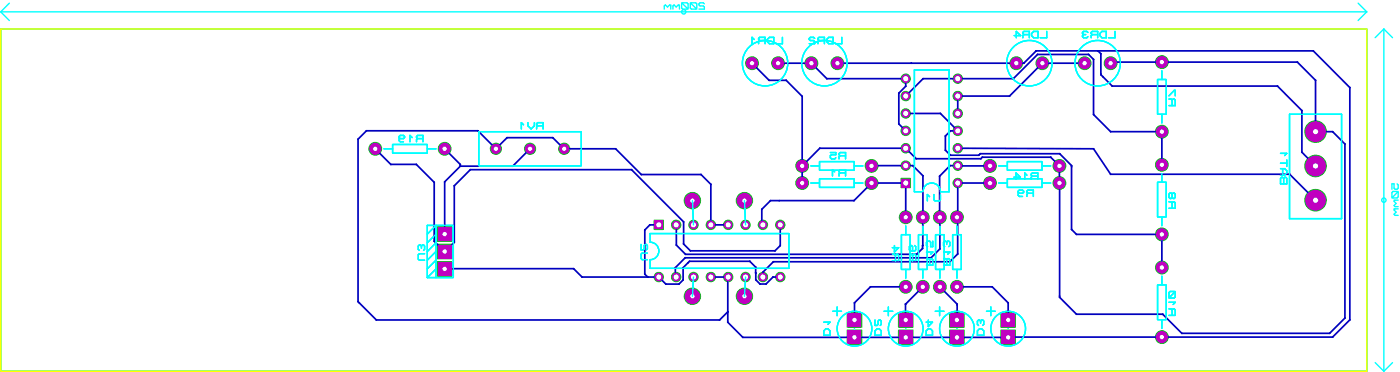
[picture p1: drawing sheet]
<svg xmlns="http://www.w3.org/2000/svg" width="205mm" height="54mm" viewBox="0 0 205 54" stroke-linecap="round" stroke-linejoin="round" font-family="sans-serif">
<g fill="none" stroke="#0ff" stroke-width=".2">
<path d="M.1 4.2h200v50h-200zM70.1 19.2h15v5h-15zM76.6 18.2l-.3-.3v.9M77.3 17.9v.5l.5 .4 .4-.4v-.5M78.7 18.4l-.1-.2v-.1l.1-.2h.8v.9M78.7 18.4l-.1 .1v.3M78.7 18.4h.8M110.4 5.8l-.3-.3v.9M111.2 5.9l-.1-.1v-.2l.1-.1h.8v.9M111.2 5.9l-.1 .2v.3M111.2 5.9h.8M112.3 5.8l.3-.3h.7v.9h-.7l-.3-.3z"/>
<path d="M114.5 5.5v.9h-.9M119.3 5.6l-.2-.1h-.5l-.1 .1v.2l.1 .1h.5l.2 .2v.3h-.8M119.9 5.9l-.2-.1v-.2l.2-.1h.8v.9M119.9 5.9h.8M119.9 5.9l-.2 .2v.3M121 5.8l.3-.3h.7v.9h-.7l-.3-.3zM123.2 5.5v.9h-.9M133.9 10.2h5v17.8h-1.2a1.27 1.27 0 0 0-1.3-1.3 1.27 1.27 0 0 0-1.3 1.3h-1.2zM148.5 5.2h.9l-.6-.6v.9M149.9 5l-.2-.1v-.2l.2-.1h.8v.9M149.9 5h.8M149.9 5l-.2 .2v.3"/>
<path d="M151.3 4.6h.7v.9h-.7l-.3-.3v-.3zM153.2 4.6v.9h-.9M158.6 5l-.1 .2 .1 .3h.5l.2-.2M158.6 5h.3M159.3 4.7l-.2-.1h-.5l-.1 .1v.2l.1 .1M159.9 5l-.2-.1v-.2l.2-.1h.8v.9M159.9 5l-.2 .2v.3M159.9 5h.8M161.3 4.6h.7v.9h-.7l-.3-.3v-.3zM163.2 4.6v.9h-.9M169.5 11.6h1.2v5.1h-1.2zM170.1 10.3v1.3"/>
<path d="M170.1 16.7v1.3M171.1 14l.8-.8h.2v.8M171.1 14.5h.3l.2 .1M171.6 14.6l.1-.1h.2l.2 .1v.8h-1M171.6 14.6v.8M188.8 16.7h7.6v15.2h-7.6zM56.2 21.7h1.3M57.5 21.1h5.1v1.3h-5.1zM58.4 20.1l.2 .1h.5l.1-.1v-.2l-.1-.1h-.5l-.2 .1v.6l.2 .2h.5M60.3 20.1l-.3-.3v.9M61.1 20.2l-.1-.1v-.2l.1-.1h.8v.9M61.1 20.2l-.1 .2v.3"/>
<path d="M61.1 20.2h.8M61.7 35.9l-.2-.1-.3 .1v.5l.2 .2M61.7 35.9l.1-.1h.2l.2 .1v.5l-.2 .2M61.7 35.9v.3M62.2 37h-.8l-.2 .2v.6l.2 .2h.8M62.6 34.2l1.2-1.3h-1.2v7.6M62.6 21.7h1.2M63.8 32.9h2.6v7.6h-2.6zM63.8 34.2l-1.2 1.3M63.8 35.5l-1.2 1.2M63.8 36.7l-1.2 1.3M63.8 38l-1.2 1.3"/>
<path d="M63.8 39.3l-1.2 1.2M93.9 35.7v.8h.3l.1-.2v-.4l.2-.2h.1l.2 .2v.4l-.2 .2M94.8 37h-.8l-.1 .1v.7l.1 .1h.8M95.2 34.1h20.3v5.1h-20.3v-1.3a1.27 1.27 0 0 0 1.2-1.3 1.27 1.27 0 0 0-1.2-1.2zM101.4 29.3l.1 3.5M109 29.3l.1 3.5M118.7 26.7h1.3M118.7 24.2h1.3M120 26.1h5.1v1.3h-5.1zM120 23.6h5.1v1.3h-5.1zM121.6 22.3h.8v.3h-.7l-.1 .1v.3l.1 .2h.5l.2-.2M122.2 25.1l-.3-.3v.9"/>
<path d="M123 22.7l-.2-.1v-.2l.2-.1h.8v.9M123 25.2l-.2-.1v-.2l.2-.1h.8v.9M123 22.7l-.2 .2v.3M123 25.2l-.2 .2v.3M123 25.2h.8M123 22.7h.8M125.1 26.7h1.2M125.1 24.2h1.2M130.6 37.1h.3l.2 .2M130.9 35.9v.9l.7-.6h-1M131.1 37.3l.1-.2h.2l.2 .2v.8h-1M131.1 37.3v.8"/>
<path d="M132 34.3h1.2v5h-1.2zM132.6 33v1.3M132.6 39.3v1.3M133.1 37.1h.3l.2 .2M133.6 37.3l.1-.2h.2l.2 .2v.8h-1M133.6 37.3v.8M133.9 35.9l.2 .1v.5l-.2 .1h-.6l-.2-.1v-.5l.2-.1 .3 .1v.6M134.5 34.3h1.2v5h-1.2zM135.1 33v1.3M135.1 39.3v1.3M135.6 37.8h.3l.2 .1M135.6 36.8h1l-.4 .3"/>
<path d="M136.1 28.7l-.3-.3v.9M136.1 37.9l.1-.1h.2l.2 .1v.8h-1M136.1 37.9v.8M136.6 35.2v.8h-.4v-.6l-.1-.2h-.3l-.2 .2v.5l.2 .1M136.7 28.4v.8l.2 .1h.6l.2-.1v-.8M137 34.3h1.2v5h-1.2zM137.6 33v1.3M137.6 39.3v1.3M138.1 37.8h.3l.2 .1M138.1 36.8h1l-.4 .3M138.6 37.9l.1-.1h.2l.2 .1v.8h-1M138.6 35.4l.1-.2h.2l.2 .2v.5l-.2 .1"/>
<path d="M138.6 35.4v.3M138.6 37.9v.8M138.6 35.4l-.2-.2-.3 .2v.5l.2 .1M139.5 34.3h1.2v5h-1.2zM140.1 33v1.3M140.1 39.3v1.3M146.2 26.7h1.3M146.2 24.2h1.3M147.5 26.1h5.1v1.3h-5.1zM147.5 23.6h5.1v1.3h-5.1zM148.4 25.9h1l-.7-.6v.9M149.1 28.1l.1 .1h.5l.2-.1v-.2l-.2-.1h-.5l-.1 .1v.6l.1 .2h.5"/>
<path d="M150.3 25.6l-.3-.3v.9M150.5 28.2l-.2-.1v-.2l.2-.1h.8v.9M150.5 28.2l-.2 .2v.3M150.5 28.2h.8M151.1 25.7l-.1-.1v-.2l.1-.1h.8v.9M151.1 25.7l-.1 .2v.3M151.1 25.7h.8M152.6 26.7h1.2M152.6 24.2h1.2M169.5 26.6h1.2v5.1h-1.2zM170.1 25.3v1.3M170.1 31.7v1.3"/>
<path d="M171.1 29.5h.3l.2 .1M171.6 28.4l.1-.2h.2l.2 .2v.4l-.2 .2h-.2l-.1-.2M171.6 29.6l.1-.1h.2l.2 .1v.8h-1M171.6 28.4v.4M171.6 29.6v.8M171.6 28.4l-.2-.2-.3 .2v.4l.2 .2 .3-.2M187.5 26.1l.1-.2 .3 .2 .2-.2h.1l.2 .2v.7h-.9zM187.5 24.6h.6l.3 .3v.4l-.3 .3h-.6M187.5 23.8h.9M187.5 22.4h.9l-.3 .3M187.8 24.6v1M187.9 26.1v.7"/>
<path d="M188.4 23.4v.9M62.6 40.5h1.2M101.5 40.5l-.1 2.8M109.1 40.5l-.1 2.8M120.6 48.3l.3-.3h.3l.3 .3v.7h-.9zM120.6 47h.9l-.3 .4M121.9 45.5h1.3M122.6 44.8v1.3M125.1 48h.1M128.1 46.7v.8h.3l.2-.1v-.5l.1-.2h.2l.1 .2v.5l-.1 .1M128.4 48h.3l.3 .3v.7h-.9v-.7zM129.4 45.5h1.3"/>
<path d="M130.1 44.8v1.3M132.6 48h.1M135.9 48h.3l.3 .3v.7h-.9v-.7zM135.9 46.7v1l.6-.7h-.9M136.9 45.5h1.3M137.6 44.8v1.3M140.1 48h.1M143.4 48h.3l.3 .3v.7h-.9v-.7zM143.6 46.9l-.2-.2-.3 .2v.5l.2 .1M143.6 46.9l.1-.2h.2l.1 .2v.5l-.1 .1M143.6 46.9v.3M144.4 45.5h1.3"/>
<path d="M145.1 44.8v1.3M147.6 48h.1M169.5 41.6h1.2v5.1h-1.2zM170.1 40.3v1.3M170.1 46.7v1.3M171.1 42.7l.2-.1h.6l.2 .1v.7l-.2 .1h-.6l-.2-.1zM171.1 45.1h.3l.2 .2M171.1 44.1h1l-.4 .4M171.6 45.3l.1-.2h.2l.2 .2v.8h-1M171.6 45.3v.8M172.1 42.6l-1 .9"/>
<circle cx="112" cy="9.2" r="3.3"/>
<circle cx="120.7" cy="9.2" r="3.3"/>
<circle cx="150.7" cy="9.2" r="3.3"/>
<circle cx="160.7" cy="9.2" r="3.3"/>
<circle cx="125.1" cy="48" r="2.54"/>
<circle cx="132.6" cy="48" r="2.54"/>
<circle cx="140.1" cy="48" r="2.54"/>
<circle cx="147.6" cy="48" r="2.54"/>
</g>
<path d="M.1 4.2h200v50h-200z" fill="none" stroke="#ff0" stroke-width=".2"/>
<g fill="#00c000">
<path d="M131.9 26h1.4v1.5h-1.4z" fill-rule="evenodd"/>
<path d="M124 45.6h2.2v2.2h-2.2z" fill-rule="evenodd"/>
<path d="M124 48.2h2.2v2.2h-2.2z" fill-rule="evenodd"/>
<path d="M131.5 45.6h2.2v2.2h-2.2z" fill-rule="evenodd"/>
<path d="M131.5 48.2h2.2v2.2h-2.2z" fill-rule="evenodd"/>
<path d="M146.5 45.6h2.2v2.2h-2.2z" fill-rule="evenodd"/>
<path d="M146.5 48.2h2.2v2.2h-2.2z" fill-rule="evenodd"/>
<path d="M139 45.6h2.2v2.2h-2.2z" fill-rule="evenodd"/>
<path d="M139 48.2h2.2v2.2h-2.2z" fill-rule="evenodd"/>
<path d="M95.7 32.1h1.5v1.5h-1.5z" fill-rule="evenodd"/>
<path d="M64 33.1h2.2v2.2h-2.2z" fill-rule="evenodd"/>
<path d="M64 35.6h2.2v2.2h-2.2z" fill-rule="evenodd"/>
<path d="M64 38.2h2.2v2.2h-2.2z" fill-rule="evenodd"/>
<circle cx="170.1" cy="19.2" r="1.01"/>
<circle cx="170.1" cy="9.1" r="1.01"/>
<circle cx="170.1" cy="34.2" r="1.01"/>
<circle cx="170.1" cy="24.1" r="1.01"/>
<circle cx="170.1" cy="49.2" r="1.01"/>
<circle cx="170.1" cy="39.1" r="1.01"/>
<circle cx="192.6" cy="19.2" r="1.65"/>
<circle cx="192.6" cy="24.2" r="1.65"/>
<circle cx="192.6" cy="29.2" r="1.65"/>
<circle cx="132.6" cy="24.2" r=".76"/>
<circle cx="132.6" cy="21.7" r=".76"/>
<circle cx="132.6" cy="19.1" r=".76"/>
<circle cx="132.6" cy="16.6" r=".76"/>
<circle cx="132.6" cy="14" r=".76"/>
<circle cx="132.6" cy="11.5" r=".76"/>
<circle cx="140.2" cy="11.5" r=".76"/>
<circle cx="140.2" cy="14" r=".76"/>
<circle cx="140.2" cy="16.6" r=".76"/>
<circle cx="140.2" cy="19.1" r=".76"/>
<circle cx="140.2" cy="21.7" r=".76"/>
<circle cx="140.2" cy="24.2" r=".76"/>
<circle cx="140.2" cy="26.7" r=".76"/>
<circle cx="127.6" cy="26.7" r="1.01"/>
<circle cx="117.4" cy="26.7" r="1.01"/>
<circle cx="127.6" cy="24.2" r="1.01"/>
<circle cx="117.4" cy="24.2" r="1.01"/>
<circle cx="144.9" cy="26.7" r="1.01"/>
<circle cx="155.1" cy="26.7" r="1.01"/>
<circle cx="144.9" cy="24.2" r="1.01"/>
<circle cx="155.1" cy="24.2" r="1.01"/>
<circle cx="132.6" cy="31.7" r="1.01"/>
<circle cx="132.6" cy="41.9" r="1.01"/>
<circle cx="135.1" cy="31.7" r="1.01"/>
<circle cx="135.1" cy="41.9" r="1.01"/>
<circle cx="140.1" cy="31.7" r="1.01"/>
<circle cx="140.1" cy="41.9" r="1.01"/>
<circle cx="137.6" cy="31.7" r="1.01"/>
<circle cx="137.6" cy="41.9" r="1.01"/>
<circle cx="99" cy="32.8" r=".76"/>
<circle cx="101.5" cy="32.8" r=".76"/>
<circle cx="104.1" cy="32.8" r=".76"/>
<circle cx="106.6" cy="32.8" r=".76"/>
<circle cx="109.1" cy="32.8" r=".76"/>
<circle cx="111.7" cy="32.8" r=".76"/>
<circle cx="114.2" cy="32.8" r=".76"/>
<circle cx="114.2" cy="40.5" r=".76"/>
<circle cx="111.7" cy="40.5" r=".76"/>
<circle cx="109.1" cy="40.5" r=".76"/>
<circle cx="106.6" cy="40.5" r=".76"/>
<circle cx="104.1" cy="40.5" r=".76"/>
<circle cx="101.5" cy="40.5" r=".76"/>
<circle cx="99" cy="40.5" r=".76"/>
<circle cx="96.4" cy="40.5" r=".76"/>
<circle cx="110.1" cy="9.2" r="1.01"/>
<circle cx="113.9" cy="9.2" r="1.01"/>
<circle cx="118.8" cy="9.2" r="1.01"/>
<circle cx="122.6" cy="9.2" r="1.01"/>
<circle cx="162.6" cy="9.2" r="1.01"/>
<circle cx="158.8" cy="9.2" r="1.01"/>
<circle cx="152.6" cy="9.2" r="1.01"/>
<circle cx="148.8" cy="9.2" r="1.01"/>
<circle cx="65.1" cy="21.7" r="1.01"/>
<circle cx="54.9" cy="21.7" r="1.01"/>
<circle cx="82.6" cy="21.7" r=".89"/>
<circle cx="77.6" cy="21.7" r=".89"/>
<circle cx="72.6" cy="21.7" r=".89"/>
<circle cx="109" cy="29.3" r="1.27"/>
<circle cx="101.4" cy="29.3" r="1.27"/>
<circle cx="109" cy="43.3" r="1.27"/>
<circle cx="101.4" cy="43.3" r="1.27"/>
</g>
<g fill="none" stroke="#0ff" stroke-width=".2">
<path d="M.1 4.2h200v50h-200zM70.1 19.2h15v5h-15zM76.6 18.2l-.3-.3v.9M77.3 17.9v.5l.5 .4 .4-.4v-.5M78.7 18.4l-.1-.2v-.1l.1-.2h.8v.9M78.7 18.4l-.1 .1v.3M78.7 18.4h.8M110.4 5.8l-.3-.3v.9M111.2 5.9l-.1-.1v-.2l.1-.1h.8v.9M111.2 5.9l-.1 .2v.3M111.2 5.9h.8M112.3 5.8l.3-.3h.7v.9h-.7l-.3-.3z"/>
<path d="M114.5 5.5v.9h-.9M119.3 5.6l-.2-.1h-.5l-.1 .1v.2l.1 .1h.5l.2 .2v.3h-.8M119.9 5.9l-.2-.1v-.2l.2-.1h.8v.9M119.9 5.9h.8M119.9 5.9l-.2 .2v.3M121 5.8l.3-.3h.7v.9h-.7l-.3-.3zM123.2 5.5v.9h-.9M133.9 10.2h5v17.8h-1.2a1.27 1.27 0 0 0-1.3-1.3 1.27 1.27 0 0 0-1.3 1.3h-1.2zM148.5 5.2h.9l-.6-.6v.9M149.9 5l-.2-.1v-.2l.2-.1h.8v.9M149.9 5h.8M149.9 5l-.2 .2v.3"/>
<path d="M151.3 4.6h.7v.9h-.7l-.3-.3v-.3zM153.2 4.6v.9h-.9M158.6 5l-.1 .2 .1 .3h.5l.2-.2M158.6 5h.3M159.3 4.7l-.2-.1h-.5l-.1 .1v.2l.1 .1M159.9 5l-.2-.1v-.2l.2-.1h.8v.9M159.9 5l-.2 .2v.3M159.9 5h.8M161.3 4.6h.7v.9h-.7l-.3-.3v-.3zM163.2 4.6v.9h-.9M169.5 11.6h1.2v5.1h-1.2zM170.1 10.3v1.3"/>
<path d="M170.1 16.7v1.3M171.1 14l.8-.8h.2v.8M171.1 14.5h.3l.2 .1M171.6 14.6l.1-.1h.2l.2 .1v.8h-1M171.6 14.6v.8M188.8 16.7h7.6v15.2h-7.6zM56.2 21.7h1.3M57.5 21.1h5.1v1.3h-5.1zM58.4 20.1l.2 .1h.5l.1-.1v-.2l-.1-.1h-.5l-.2 .1v.6l.2 .2h.5M60.3 20.1l-.3-.3v.9M61.1 20.2l-.1-.1v-.2l.1-.1h.8v.9M61.1 20.2l-.1 .2v.3"/>
<path d="M61.1 20.2h.8M61.7 35.9l-.2-.1-.3 .1v.5l.2 .2M61.7 35.9l.1-.1h.2l.2 .1v.5l-.2 .2M61.7 35.9v.3M62.2 37h-.8l-.2 .2v.6l.2 .2h.8M62.6 34.2l1.2-1.3h-1.2v7.6M62.6 21.7h1.2M63.8 32.9h2.6v7.6h-2.6zM63.8 34.2l-1.2 1.3M63.8 35.5l-1.2 1.2M63.8 36.7l-1.2 1.3M63.8 38l-1.2 1.3"/>
<path d="M63.8 39.3l-1.2 1.2M93.9 35.7v.8h.3l.1-.2v-.4l.2-.2h.1l.2 .2v.4l-.2 .2M94.8 37h-.8l-.1 .1v.7l.1 .1h.8M95.2 34.1h20.3v5.1h-20.3v-1.3a1.27 1.27 0 0 0 1.2-1.3 1.27 1.27 0 0 0-1.2-1.2zM101.4 29.3l.1 3.5M109 29.3l.1 3.5M118.7 26.7h1.3M118.7 24.2h1.3M120 26.1h5.1v1.3h-5.1zM120 23.6h5.1v1.3h-5.1zM121.6 22.3h.8v.3h-.7l-.1 .1v.3l.1 .2h.5l.2-.2M122.2 25.1l-.3-.3v.9"/>
<path d="M123 22.7l-.2-.1v-.2l.2-.1h.8v.9M123 25.2l-.2-.1v-.2l.2-.1h.8v.9M123 22.7l-.2 .2v.3M123 25.2l-.2 .2v.3M123 25.2h.8M123 22.7h.8M125.1 26.7h1.2M125.1 24.2h1.2M130.6 37.1h.3l.2 .2M130.9 35.9v.9l.7-.6h-1M131.1 37.3l.1-.2h.2l.2 .2v.8h-1M131.1 37.3v.8"/>
<path d="M132 34.3h1.2v5h-1.2zM132.6 33v1.3M132.6 39.3v1.3M133.1 37.1h.3l.2 .2M133.6 37.3l.1-.2h.2l.2 .2v.8h-1M133.6 37.3v.8M133.9 35.9l.2 .1v.5l-.2 .1h-.6l-.2-.1v-.5l.2-.1 .3 .1v.6M134.5 34.3h1.2v5h-1.2zM135.1 33v1.3M135.1 39.3v1.3M135.6 37.8h.3l.2 .1M135.6 36.8h1l-.4 .3"/>
<path d="M136.1 28.7l-.3-.3v.9M136.1 37.9l.1-.1h.2l.2 .1v.8h-1M136.1 37.9v.8M136.6 35.2v.8h-.4v-.6l-.1-.2h-.3l-.2 .2v.5l.2 .1M136.7 28.4v.8l.2 .1h.6l.2-.1v-.8M137 34.3h1.2v5h-1.2zM137.6 33v1.3M137.6 39.3v1.3M138.1 37.8h.3l.2 .1M138.1 36.8h1l-.4 .3M138.6 37.9l.1-.1h.2l.2 .1v.8h-1M138.6 35.4l.1-.2h.2l.2 .2v.5l-.2 .1"/>
<path d="M138.6 35.4v.3M138.6 37.9v.8M138.6 35.4l-.2-.2-.3 .2v.5l.2 .1M139.5 34.3h1.2v5h-1.2zM140.1 33v1.3M140.1 39.3v1.3M146.2 26.7h1.3M146.2 24.2h1.3M147.5 26.1h5.1v1.3h-5.1zM147.5 23.6h5.1v1.3h-5.1zM148.4 25.9h1l-.7-.6v.9M149.1 28.1l.1 .1h.5l.2-.1v-.2l-.2-.1h-.5l-.1 .1v.6l.1 .2h.5"/>
<path d="M150.3 25.6l-.3-.3v.9M150.5 28.2l-.2-.1v-.2l.2-.1h.8v.9M150.5 28.2l-.2 .2v.3M150.5 28.2h.8M151.1 25.7l-.1-.1v-.2l.1-.1h.8v.9M151.1 25.7l-.1 .2v.3M151.1 25.7h.8M152.6 26.7h1.2M152.6 24.2h1.2M169.5 26.6h1.2v5.1h-1.2zM170.1 25.3v1.3M170.1 31.7v1.3"/>
<path d="M171.1 29.5h.3l.2 .1M171.6 28.4l.1-.2h.2l.2 .2v.4l-.2 .2h-.2l-.1-.2M171.6 29.6l.1-.1h.2l.2 .1v.8h-1M171.6 28.4v.4M171.6 29.6v.8M171.6 28.4l-.2-.2-.3 .2v.4l.2 .2 .3-.2M187.5 26.1l.1-.2 .3 .2 .2-.2h.1l.2 .2v.7h-.9zM187.5 24.6h.6l.3 .3v.4l-.3 .3h-.6M187.5 23.8h.9M187.5 22.4h.9l-.3 .3M187.8 24.6v1M187.9 26.1v.7"/>
<path d="M188.4 23.4v.9M62.6 40.5h1.2M101.5 40.5l-.1 2.8M109.1 40.5l-.1 2.8M120.6 48.3l.3-.3h.3l.3 .3v.7h-.9zM120.6 47h.9l-.3 .4M121.9 45.5h1.3M122.6 44.8v1.3M125.1 48h.1M128.1 46.7v.8h.3l.2-.1v-.5l.1-.2h.2l.1 .2v.5l-.1 .1M128.4 48h.3l.3 .3v.7h-.9v-.7zM129.4 45.5h1.3"/>
<path d="M130.1 44.8v1.3M132.6 48h.1M135.9 48h.3l.3 .3v.7h-.9v-.7zM135.9 46.7v1l.6-.7h-.9M136.9 45.5h1.3M137.6 44.8v1.3M140.1 48h.1M143.4 48h.3l.3 .3v.7h-.9v-.7zM143.6 46.9l-.2-.2-.3 .2v.5l.2 .1M143.6 46.9l.1-.2h.2l.1 .2v.5l-.1 .1M143.6 46.9v.3M144.4 45.5h1.3"/>
<path d="M145.1 44.8v1.3M147.6 48h.1M169.5 41.6h1.2v5.1h-1.2zM170.1 40.3v1.3M170.1 46.7v1.3M171.1 42.7l.2-.1h.6l.2 .1v.7l-.2 .1h-.6l-.2-.1zM171.1 45.1h.3l.2 .2M171.1 44.1h1l-.4 .4M171.6 45.3l.1-.2h.2l.2 .2v.8h-1M171.6 45.3v.8M172.1 42.6l-1 .9"/>
<circle cx="112" cy="9.2" r="3.3"/>
<circle cx="120.7" cy="9.2" r="3.3"/>
<circle cx="150.7" cy="9.2" r="3.3"/>
<circle cx="160.7" cy="9.2" r="3.3"/>
<circle cx="125.1" cy="48" r="2.54"/>
<circle cx="132.6" cy="48" r="2.54"/>
<circle cx="140.1" cy="48" r="2.54"/>
<circle cx="147.6" cy="48" r="2.54"/>
</g>
<path d="M.1 4.2h200v50h-200z" fill="none" stroke="#ff0" stroke-width=".2"/>
<path d="M170.1 19.2v4.9M127.6 26.7h5M132.6 24.2h1M140.2 26.7h4.7M170.1 34.2v4.9" fill="none" stroke="#0000c0" stroke-width=".25"/>
<circle cx="133.6" cy="24.2" r=".12" fill="#0000c0"/>
<path d="M133.6 24.2l1.5 1.5" fill="none" stroke="#0000c0" stroke-width=".25"/>
<circle cx="135.1" cy="25.7" r=".12" fill="#0000c0"/>
<path d="M135.1 25.7v6" fill="none" stroke="#0000c0" stroke-width=".25"/>
<circle cx="135.1" cy="31.7" r=".12" fill="#0000c0"/>
<path d="M135.1 31.7h.1M139.1 24.2h1.1" fill="none" stroke="#0000c0" stroke-width=".25"/>
<circle cx="139.1" cy="24.2" r=".12" fill="#0000c0"/>
<path d="M139.1 24.2l-1.5 1.5" fill="none" stroke="#0000c0" stroke-width=".25"/>
<circle cx="137.6" cy="25.7" r=".12" fill="#0000c0"/>
<path d="M137.6 25.7v6" fill="none" stroke="#0000c0" stroke-width=".25"/>
<circle cx="137.6" cy="31.7" r=".12" fill="#0000c0"/>
<path d="M117.4 24.2v2.5M132.6 26.7v5M137.6 31.7h.1M155.1 24.2v2.5M125.1 49.3h22.5M140.1 41.9h5.2" fill="none" stroke="#0000c0" stroke-width=".25"/>
<circle cx="145.3" cy="41.9" r=".12" fill="#0000c0"/>
<path d="M145.3 41.9l2.3 2.3" fill="none" stroke="#0000c0" stroke-width=".25"/>
<circle cx="147.6" cy="44.2" r=".12" fill="#0000c0"/>
<path d="M137.6 41.9l2.5 2.5M147.6 44.2v2.5" fill="none" stroke="#0000c0" stroke-width=".25"/>
<circle cx="140.1" cy="44.4" r=".12" fill="#0000c0"/>
<path d="M140.1 44.4v.1" fill="none" stroke="#0000c0" stroke-width=".25"/>
<circle cx="140.1" cy="44.5" r=".12" fill="#0000c0"/>
<path d="M140.1 44.5v2.2" fill="none" stroke="#0000c0" stroke-width=".25"/>
<circle cx="140.1" cy="46.7" r=".12" fill="#0000c0"/>
<path d="M127.4 41.9h5.2M140.1 46.7h.1" fill="none" stroke="#0000c0" stroke-width=".25"/>
<circle cx="127.4" cy="41.9" r=".12" fill="#0000c0"/>
<path d="M127.4 41.9l-2.3 2.3" fill="none" stroke="#0000c0" stroke-width=".25"/>
<circle cx="125.1" cy="44.2" r=".12" fill="#0000c0"/>
<path d="M125.1 44.2v2.5M135.1 41.9l-2.5 2.5" fill="none" stroke="#0000c0" stroke-width=".25"/>
<circle cx="132.6" cy="44.4" r=".12" fill="#0000c0"/>
<path d="M132.6 44.4h.1" fill="none" stroke="#0000c0" stroke-width=".25"/>
<circle cx="132.6" cy="44.4" r=".12" fill="#0000c0"/>
<path d="M132.6 44.4v2.3" fill="none" stroke="#0000c0" stroke-width=".25"/>
<circle cx="132.6" cy="46.7" r=".12" fill="#0000c0"/>
<path d="M132.6 46.7h.1M147.6 49.2h22.5" fill="none" stroke="#0000c0" stroke-width=".25"/>
<circle cx="147.6" cy="49.2" r=".12" fill="#0000c0"/>
<path d="M147.6 49.2v.1" fill="none" stroke="#0000c0" stroke-width=".25"/>
<circle cx="127.6" cy="24.2" r=".12" fill="#0000c0"/>
<path d="M127.6 24.2h.1" fill="none" stroke="#0000c0" stroke-width=".25"/>
<circle cx="127.6" cy="24.2" r=".12" fill="#0000c0"/>
<path d="M127.6 24.2h.1" fill="none" stroke="#0000c0" stroke-width=".25"/>
<circle cx="127.6" cy="24.2" r=".12" fill="#0000c0"/>
<path d="M127.6 24.2h5" fill="none" stroke="#0000c0" stroke-width=".25"/>
<circle cx="140.1" cy="31.8" r=".12" fill="#0000c0"/>
<path d="M113.9 9.2h4.9M140.2 14v2.6M140.1 31.7v.1" fill="none" stroke="#0000c0" stroke-width=".25"/>
<circle cx="117.5" cy="24.2" r=".12" fill="#0000c0"/>
<path d="M117.5 24.2h-.1" fill="none" stroke="#0000c0" stroke-width=".25"/>
<circle cx="117.5" cy="24.2" r=".12" fill="#0000c0"/>
<path d="M120 21.6h12.6" fill="none" stroke="#0000c0" stroke-width=".25"/>
<circle cx="120" cy="21.6" r=".12" fill="#0000c0"/>
<path d="M74.2 20.1l-1.6 1.6M120 21.6l-2.5 2.6" fill="none" stroke="#0000c0" stroke-width=".25"/>
<circle cx="74.2" cy="20.1" r=".12" fill="#0000c0"/>
<path d="M74.2 20.1h6.7" fill="none" stroke="#0000c0" stroke-width=".25"/>
<circle cx="80.9" cy="20.1" r=".12" fill="#0000c0"/>
<path d="M80.9 20.1l1.7 1.6" fill="none" stroke="#0000c0" stroke-width=".25"/>
<circle cx="82.6" cy="21.7" r=".12" fill="#0000c0"/>
<path d="M121 11.5h11.6M152.6 9.2h6.2M82.6 21.7h.1M104.1 40.5h2.5" fill="none" stroke="#0000c0" stroke-width=".25"/>
<circle cx="121" cy="11.5" r=".12" fill="#0000c0"/>
<path d="M118.8 9.2l2.2 2.3M152.6 9.2l-4.8 4.8" fill="none" stroke="#0000c0" stroke-width=".25"/>
<circle cx="147.8" cy="14" r=".12" fill="#0000c0"/>
<path d="M140.2 14h7.6M140.2 11.5h8.1" fill="none" stroke="#0000c0" stroke-width=".25"/>
<circle cx="148.3" cy="11.5" r=".12" fill="#0000c0"/>
<path d="M151.9 7.9l-3.6 3.6" fill="none" stroke="#0000c0" stroke-width=".25"/>
<circle cx="151.9" cy="7.9" r=".12" fill="#0000c0"/>
<path d="M151.9 7.9h7.5" fill="none" stroke="#0000c0" stroke-width=".25"/>
<circle cx="159.4" cy="7.9" r=".12" fill="#0000c0"/>
<path d="M159.4 7.9l.7 .8" fill="none" stroke="#0000c0" stroke-width=".25"/>
<circle cx="160.1" cy="8.7" r=".12" fill="#0000c0"/>
<path d="M160.1 8.7v8" fill="none" stroke="#0000c0" stroke-width=".25"/>
<circle cx="160.1" cy="16.7" r=".12" fill="#0000c0"/>
<path d="M160.1 16.7l2.5 2.5" fill="none" stroke="#0000c0" stroke-width=".25"/>
<circle cx="162.6" cy="19.2" r=".12" fill="#0000c0"/>
<path d="M162.6 19.2h7.5M162.8 9.1h7.3" fill="none" stroke="#0000c0" stroke-width=".25"/>
<circle cx="162.8" cy="9.1" r=".12" fill="#0000c0"/>
<path d="M135.1 11.5l-2.5 2.5M162.8 9.1l-.2 .1" fill="none" stroke="#0000c0" stroke-width=".25"/>
<circle cx="135.1" cy="11.5" r=".12" fill="#0000c0"/>
<path d="M132.6 11.5v1.1M135.1 11.5h5.1" fill="none" stroke="#0000c0" stroke-width=".25"/>
<circle cx="132.6" cy="12.6" r=".12" fill="#0000c0"/>
<path d="M132.6 12.6l-1 1" fill="none" stroke="#0000c0" stroke-width=".25"/>
<circle cx="131.6" cy="13.6" r=".12" fill="#0000c0"/>
<path d="M131.6 13.6v4.5" fill="none" stroke="#0000c0" stroke-width=".25"/>
<circle cx="131.6" cy="18.1" r=".12" fill="#0000c0"/>
<path d="M131.6 18.1l1 1M137.7 16.6l2.5 2.5" fill="none" stroke="#0000c0" stroke-width=".25"/>
<circle cx="137.7" cy="16.6" r=".12" fill="#0000c0"/>
<path d="M117.4 14.1v10.1M132.6 16.6h5.1" fill="none" stroke="#0000c0" stroke-width=".25"/>
<circle cx="117.4" cy="14.1" r=".12" fill="#0000c0"/>
<path d="M115.1 11.7l2.3 2.4" fill="none" stroke="#0000c0" stroke-width=".25"/>
<circle cx="115.1" cy="11.7" r=".12" fill="#0000c0"/>
<path d="M112.6 11.7h2.5" fill="none" stroke="#0000c0" stroke-width=".25"/>
<circle cx="112.6" cy="11.7" r=".12" fill="#0000c0"/>
<path d="M110.1 9.2l2.5 2.5" fill="none" stroke="#0000c0" stroke-width=".25"/>
<circle cx="192.6" cy="19.2" r=".12" fill="#0000c0"/>
<path d="M170.1 9.1h19.8" fill="none" stroke="#0000c0" stroke-width=".25"/>
<circle cx="189.9" cy="9.1" r=".12" fill="#0000c0"/>
<path d="M189.9 9.1l2.7 2.6" fill="none" stroke="#0000c0" stroke-width=".25"/>
<circle cx="192.6" cy="11.7" r=".12" fill="#0000c0"/>
<path d="M192.6 11.7v7.5" fill="none" stroke="#0000c0" stroke-width=".25"/>
<circle cx="192.6" cy="19.2" r=".12" fill="#0000c0"/>
<path d="M192.6 19.2h.1" fill="none" stroke="#0000c0" stroke-width=".25"/>
<circle cx="192.6" cy="19.2" r=".12" fill="#0000c0"/>
<path d="M192.6 19.2h.1" fill="none" stroke="#0000c0" stroke-width=".25"/>
<circle cx="192.6" cy="19.2" r=".12" fill="#0000c0"/>
<path d="M192.6 19.2h.1" fill="none" stroke="#0000c0" stroke-width=".25"/>
<g fill="#0000c0">
<circle cx="192.6" cy="17.7" r=".12"/>
<circle cx="192.6" cy="19.2" r=".12"/>
</g>
<path d="M192.6 17.7v1.5" fill="none" stroke="#0000c0" stroke-width=".25"/>
<circle cx="192.6" cy="19.2" r=".12" fill="#0000c0"/>
<path d="M192.6 19.2h.1" fill="none" stroke="#0000c0" stroke-width=".25"/>
<g fill="#0000c0">
<circle cx="192.6" cy="17.7" r=".12"/>
<circle cx="192.6" cy="19.2" r=".12"/>
</g>
<path d="M192.6 17.7v1.5h2.5" fill="none" stroke="#0000c0" stroke-width=".25"/>
<circle cx="195.1" cy="19.2" r=".12" fill="#0000c0"/>
<path d="M195.1 19.2l1.8 1.8" fill="none" stroke="#0000c0" stroke-width=".25"/>
<circle cx="196.9" cy="21" r=".12" fill="#0000c0"/>
<path d="M196.9 21v25.4" fill="none" stroke="#0000c0" stroke-width=".25"/>
<circle cx="196.9" cy="46.5" r=".12" fill="#0000c0"/>
<path d="M196.9 46.4l-2.2 2.3" fill="none" stroke="#0000c0" stroke-width=".25"/>
<circle cx="194.7" cy="48.7" r=".12" fill="#0000c0"/>
<path d="M173 48.7h21.7" fill="none" stroke="#0000c0" stroke-width=".25"/>
<circle cx="173" cy="48.7" r=".12" fill="#0000c0"/>
<path d="M170.2 45.9l2.8 2.8" fill="none" stroke="#0000c0" stroke-width=".25"/>
<circle cx="170.2" cy="45.9" r=".12" fill="#0000c0"/>
<path d="M157.6 45.9h12.6" fill="none" stroke="#0000c0" stroke-width=".25"/>
<circle cx="157.6" cy="45.9" r=".12" fill="#0000c0"/>
<path d="M155.1 43.4l2.5 2.5" fill="none" stroke="#0000c0" stroke-width=".25"/>
<circle cx="155.1" cy="43.4" r=".12" fill="#0000c0"/>
<path d="M155.1 43.2v.2" fill="none" stroke="#0000c0" stroke-width=".25"/>
<circle cx="155.1" cy="43.2" r=".12" fill="#0000c0"/>
<path d="M155.1 26.8v16.4" fill="none" stroke="#0000c0" stroke-width=".25"/>
<circle cx="155.1" cy="26.8" r=".12" fill="#0000c0"/>
<path d="M140.2 21.6l19.9 .1M155.1 26.7v.1" fill="none" stroke="#0000c0" stroke-width=".25"/>
<circle cx="160.1" cy="21.7" r=".12" fill="#0000c0"/>
<path d="M160.1 21.7l2.5 3.7" fill="none" stroke="#0000c0" stroke-width=".25"/>
<circle cx="162.6" cy="25.4" r=".12" fill="#0000c0"/>
<path d="M162.6 25.4h26.2" fill="none" stroke="#0000c0" stroke-width=".25"/>
<circle cx="188.8" cy="25.5" r=".12" fill="#0000c0"/>
<path d="M153.8 23l1.3 1.2M188.8 25.4l3.8 3.8" fill="none" stroke="#0000c0" stroke-width=".25"/>
<circle cx="153.8" cy="23" r=".12" fill="#0000c0"/>
<path d="M143.8 23h10" fill="none" stroke="#0000c0" stroke-width=".25"/>
<circle cx="143.8" cy="23" r=".12" fill="#0000c0"/>
<path d="M143.8 23l-.2 .2" fill="none" stroke="#0000c0" stroke-width=".25"/>
<circle cx="143.6" cy="23.2" r=".12" fill="#0000c0"/>
<path d="M134.1 23.2h9.5" fill="none" stroke="#0000c0" stroke-width=".25"/>
<circle cx="134.1" cy="23.2" r=".12" fill="#0000c0"/>
<path d="M139.2 19.1h1M132.6 21.6l1.5 1.6" fill="none" stroke="#0000c0" stroke-width=".25"/>
<circle cx="139.2" cy="19.1" r=".12" fill="#0000c0"/>
<path d="M139.2 19.1l-.8 .8" fill="none" stroke="#0000c0" stroke-width=".25"/>
<circle cx="138.4" cy="19.9" r=".12" fill="#0000c0"/>
<path d="M138.4 19.9v2" fill="none" stroke="#0000c0" stroke-width=".25"/>
<circle cx="138.4" cy="21.9" r=".12" fill="#0000c0"/>
<path d="M138.4 21.9l.6 .6" fill="none" stroke="#0000c0" stroke-width=".25"/>
<circle cx="139" cy="22.5" r=".12" fill="#0000c0"/>
<path d="M139 22.5l.1 .2" fill="none" stroke="#0000c0" stroke-width=".25"/>
<circle cx="139.1" cy="22.7" r=".12" fill="#0000c0"/>
<path d="M139.1 22.7h4.2" fill="none" stroke="#0000c0" stroke-width=".25"/>
<circle cx="143.3" cy="22.7" r=".12" fill="#0000c0"/>
<path d="M143.5 22.4l-.2 .3" fill="none" stroke="#0000c0" stroke-width=".25"/>
<circle cx="143.5" cy="22.4" r=".12" fill="#0000c0"/>
<path d="M143.5 22.4h11.6" fill="none" stroke="#0000c0" stroke-width=".25"/>
<circle cx="155.1" cy="22.4" r=".12" fill="#0000c0"/>
<path d="M155.1 22.4l1.8 1.8" fill="none" stroke="#0000c0" stroke-width=".25"/>
<circle cx="156.9" cy="24.2" r=".12" fill="#0000c0"/>
<path d="M156.9 24.2v.1" fill="none" stroke="#0000c0" stroke-width=".25"/>
<circle cx="156.9" cy="24.3" r=".12" fill="#0000c0"/>
<path d="M156.9 24.3v9.2" fill="none" stroke="#0000c0" stroke-width=".25"/>
<circle cx="156.9" cy="33.5" r=".12" fill="#0000c0"/>
<path d="M156.9 33.5l.7 .7" fill="none" stroke="#0000c0" stroke-width=".25"/>
<circle cx="157.6" cy="34.2" r=".12" fill="#0000c0"/>
<path d="M140.3 24.2h4.6M157.6 34.2h12.5" fill="none" stroke="#0000c0" stroke-width=".25"/>
<circle cx="140.3" cy="24.2" r=".12" fill="#0000c0"/>
<path d="M104.1 32.8h2.5M127.6 26.7l-2.6 2.6M140.2 24.2h.1" fill="none" stroke="#0000c0" stroke-width=".25"/>
<circle cx="125" cy="29.3" r=".12" fill="#0000c0"/>
<path d="M114.1 29.3h10.9" fill="none" stroke="#0000c0" stroke-width=".25"/>
<circle cx="114.1" cy="29.3" r=".12" fill="#0000c0"/>
<path d="M112.8 29.3h1.3" fill="none" stroke="#0000c0" stroke-width=".25"/>
<circle cx="112.8" cy="29.3" r=".12" fill="#0000c0"/>
<path d="M112.8 29.3l-1.3 1.3" fill="none" stroke="#0000c0" stroke-width=".25"/>
<circle cx="111.5" cy="30.6" r=".12" fill="#0000c0"/>
<path d="M111.5 30.6v2.1" fill="none" stroke="#0000c0" stroke-width=".25"/>
<circle cx="111.5" cy="32.7" r=".12" fill="#0000c0"/>
<path d="M111.5 32.7l.2 .1" fill="none" stroke="#0000c0" stroke-width=".25"/>
<circle cx="140.2" cy="31.7" r=".12" fill="#0000c0"/>
<path d="M111.7 39.8v.7" fill="none" stroke="#0000c0" stroke-width=".25"/>
<circle cx="111.7" cy="39.8" r=".12" fill="#0000c0"/>
<path d="M113.2 38.2l-1.5 1.6" fill="none" stroke="#0000c0" stroke-width=".25"/>
<circle cx="113.2" cy="38.2" r=".12" fill="#0000c0"/>
<path d="M113.2 38.2h25.9" fill="none" stroke="#0000c0" stroke-width=".25"/>
<circle cx="139.1" cy="38.2" r=".12" fill="#0000c0"/>
<path d="M140.2 37.1l-1.1 1.1" fill="none" stroke="#0000c0" stroke-width=".25"/>
<circle cx="140.2" cy="37.1" r=".12" fill="#0000c0"/>
<path d="M140.2 31.7v5.4" fill="none" stroke="#0000c0" stroke-width=".25"/>
<circle cx="140.2" cy="31.7" r=".12" fill="#0000c0"/>
<path d="M140.2 31.7h.1" fill="none" stroke="#0000c0" stroke-width=".25"/>
<circle cx="140.2" cy="31.7" r=".12" fill="#0000c0"/>
<path d="M140.2 31.7h-.1" fill="none" stroke="#0000c0" stroke-width=".25"/>
<circle cx="140.2" cy="31.7" r=".12" fill="#0000c0"/>
<path d="M140.2 26.7v5" fill="none" stroke="#0000c0" stroke-width=".25"/>
<g fill="#0000c0">
<circle cx="140.2" cy="31.7" r=".12"/>
<circle cx="140.1" cy="31.8" r=".12"/>
</g>
<path d="M137.6 31.7v4.6M140.2 31.7l-.1 .1" fill="none" stroke="#0000c0" stroke-width=".25"/>
<circle cx="137.6" cy="36.3" r=".12" fill="#0000c0"/>
<path d="M137.6 36.3l-1.3 1.3" fill="none" stroke="#0000c0" stroke-width=".25"/>
<circle cx="136.3" cy="37.6" r=".12" fill="#0000c0"/>
<path d="M100.3 37.6h36" fill="none" stroke="#0000c0" stroke-width=".25"/>
<circle cx="100.3" cy="37.6" r=".12" fill="#0000c0"/>
<path d="M100.3 37.6l-1.4 1.5" fill="none" stroke="#0000c0" stroke-width=".25"/>
<circle cx="98.9" cy="39.1" r=".12" fill="#0000c0"/>
<path d="M98.9 39.1v1.2" fill="none" stroke="#0000c0" stroke-width=".25"/>
<circle cx="98.9" cy="40.3" r=".12" fill="#0000c0"/>
<path d="M98.9 40.3l.1 .2M113.2 40.5h1" fill="none" stroke="#0000c0" stroke-width=".25"/>
<circle cx="113.2" cy="40.5" r=".12" fill="#0000c0"/>
<path d="M113.2 40.5l-1.1 1" fill="none" stroke="#0000c0" stroke-width=".25"/>
<circle cx="112.1" cy="41.5" r=".12" fill="#0000c0"/>
<path d="M111.3 41.5h.8" fill="none" stroke="#0000c0" stroke-width=".25"/>
<circle cx="111.3" cy="41.5" r=".12" fill="#0000c0"/>
<path d="M110.6 40.9l.7 .6" fill="none" stroke="#0000c0" stroke-width=".25"/>
<circle cx="110.6" cy="40.9" r=".12" fill="#0000c0"/>
<path d="M110.6 39.9v1" fill="none" stroke="#0000c0" stroke-width=".25"/>
<circle cx="110.6" cy="39.9" r=".12" fill="#0000c0"/>
<path d="M110.6 39.9h.1" fill="none" stroke="#0000c0" stroke-width=".25"/>
<circle cx="110.6" cy="39.9" r=".12" fill="#0000c0"/>
<path d="M110.6 39v.9" fill="none" stroke="#0000c0" stroke-width=".25"/>
<circle cx="110.6" cy="39" r=".12" fill="#0000c0"/>
<path d="M109.8 38.2l.8 .8" fill="none" stroke="#0000c0" stroke-width=".25"/>
<circle cx="109.8" cy="38.2" r=".12" fill="#0000c0"/>
<path d="M100.9 38.2h8.9" fill="none" stroke="#0000c0" stroke-width=".25"/>
<circle cx="100.9" cy="38.2" r=".12" fill="#0000c0"/>
<path d="M100.9 38.2l-.2 .2" fill="none" stroke="#0000c0" stroke-width=".25"/>
<circle cx="100.7" cy="38.4" r=".12" fill="#0000c0"/>
<path d="M100.7 38.4l-.7 .7" fill="none" stroke="#0000c0" stroke-width=".25"/>
<circle cx="100" cy="39.1" r=".12" fill="#0000c0"/>
<path d="M100 39.1v1.8" fill="none" stroke="#0000c0" stroke-width=".25"/>
<circle cx="100" cy="40.9" r=".12" fill="#0000c0"/>
<path d="M100 40.9l-.6 .6" fill="none" stroke="#0000c0" stroke-width=".25"/>
<circle cx="99.4" cy="41.5" r=".12" fill="#0000c0"/>
<path d="M97.5 41.5h1.9" fill="none" stroke="#0000c0" stroke-width=".25"/>
<circle cx="97.5" cy="41.5" r=".12" fill="#0000c0"/>
<path d="M96.4 40.5l1.1 1" fill="none" stroke="#0000c0" stroke-width=".25"/>
<circle cx="96.8" cy="32.8" r=".12" fill="#0000c0"/>
<path d="M96.4 32.8h.4M135.1 31.7v4.1" fill="none" stroke="#0000c0" stroke-width=".25"/>
<circle cx="135.1" cy="35.8" r=".12" fill="#0000c0"/>
<path d="M135.1 35.8v.1" fill="none" stroke="#0000c0" stroke-width=".25"/>
<circle cx="135.1" cy="35.9" r=".12" fill="#0000c0"/>
<path d="M135.1 35.9v.4" fill="none" stroke="#0000c0" stroke-width=".25"/>
<circle cx="135.1" cy="36.3" r=".12" fill="#0000c0"/>
<path d="M135.1 36.3l-.9 .8" fill="none" stroke="#0000c0" stroke-width=".25"/>
<circle cx="134.2" cy="37.1" r=".12" fill="#0000c0"/>
<path d="M100.4 37.1h33.8" fill="none" stroke="#0000c0" stroke-width=".25"/>
<circle cx="100.4" cy="37.1" r=".12" fill="#0000c0"/>
<path d="M99 35.8l1.4 1.3" fill="none" stroke="#0000c0" stroke-width=".25"/>
<circle cx="99" cy="35.8" r=".12" fill="#0000c0"/>
<path d="M99 32.9v2.9" fill="none" stroke="#0000c0" stroke-width=".25"/>
<circle cx="99" cy="32.9" r=".12" fill="#0000c0"/>
<path d="M99 32.8v.1M114.2 32.8v3.1" fill="none" stroke="#0000c0" stroke-width=".25"/>
<circle cx="114.2" cy="35.9" r=".12" fill="#0000c0"/>
<path d="M114.2 35.9l-.7 .7" fill="none" stroke="#0000c0" stroke-width=".25"/>
<circle cx="113.5" cy="36.6" r=".12" fill="#0000c0"/>
<path d="M101.1 36.6h12.4" fill="none" stroke="#0000c0" stroke-width=".25"/>
<circle cx="101.1" cy="36.6" r=".12" fill="#0000c0"/>
<path d="M100.1 35.6l1 1" fill="none" stroke="#0000c0" stroke-width=".25"/>
<circle cx="100.1" cy="35.6" r=".12" fill="#0000c0"/>
<path d="M100.1 32.4v3.2" fill="none" stroke="#0000c0" stroke-width=".25"/>
<circle cx="100.1" cy="32.4" r=".12" fill="#0000c0"/>
<path d="M92.5 24.8l7.6 7.6" fill="none" stroke="#0000c0" stroke-width=".25"/>
<circle cx="92.5" cy="24.8" r=".12" fill="#0000c0"/>
<path d="M68.9 24.8h23.6" fill="none" stroke="#0000c0" stroke-width=".25"/>
<circle cx="68.9" cy="24.8" r=".12" fill="#0000c0"/>
<path d="M68.9 24.8l-2.4 2.3" fill="none" stroke="#0000c0" stroke-width=".25"/>
<circle cx="66.5" cy="27.1" r=".12" fill="#0000c0"/>
<path d="M66.5 27.1v8.3" fill="none" stroke="#0000c0" stroke-width=".25"/>
<circle cx="66.5" cy="35.4" r=".12" fill="#0000c0"/>
<path d="M66.5 35.4l-1.3 1.3" fill="none" stroke="#0000c0" stroke-width=".25"/>
<circle cx="65.2" cy="36.7" r=".12" fill="#0000c0"/>
<path d="M65.1 36.7h.1" fill="none" stroke="#0000c0" stroke-width=".25"/>
<circle cx="94.8" cy="40.5" r=".12" fill="#0000c0"/>
<path d="M95.1 32.8h1.3" fill="none" stroke="#0000c0" stroke-width=".25"/>
<circle cx="95.1" cy="32.8" r=".12" fill="#0000c0"/>
<path d="M95.1 32.8l-.7 .8" fill="none" stroke="#0000c0" stroke-width=".25"/>
<circle cx="94.4" cy="33.6" r=".12" fill="#0000c0"/>
<path d="M94.4 33.6v6.4" fill="none" stroke="#0000c0" stroke-width=".25"/>
<circle cx="94.4" cy="40" r=".12" fill="#0000c0"/>
<path d="M94.4 40l.4 .5" fill="none" stroke="#0000c0" stroke-width=".25"/>
<circle cx="94.8" cy="40.5" r=".12" fill="#0000c0"/>
<path d="M94.8 40.5h1.6" fill="none" stroke="#0000c0" stroke-width=".25"/>
<circle cx="94.8" cy="40.5" r=".12" fill="#0000c0"/>
<path d="M85.2 40.5h9.6" fill="none" stroke="#0000c0" stroke-width=".25"/>
<circle cx="85.2" cy="40.5" r=".12" fill="#0000c0"/>
<path d="M84 39.2l1.2 1.3" fill="none" stroke="#0000c0" stroke-width=".25"/>
<circle cx="84" cy="39.2" r=".12" fill="#0000c0"/>
<path d="M65.1 39.2h18.9" fill="none" stroke="#0000c0" stroke-width=".25"/>
<circle cx="65.1" cy="39.2" r=".12" fill="#0000c0"/>
<path d="M65.1 39.2v.1" fill="none" stroke="#0000c0" stroke-width=".25"/>
<circle cx="67.4" cy="24.3" r=".12" fill="#0000c0"/>
<path d="M65.1 21.7l2.3 2.3" fill="none" stroke="#0000c0" stroke-width=".25"/>
<circle cx="67.4" cy="24" r=".12" fill="#0000c0"/>
<path d="M67.4 24v.3" fill="none" stroke="#0000c0" stroke-width=".25"/>
<g fill="#0000c0">
<circle cx="67.4" cy="24.3" r=".12"/>
<circle cx="75.1" cy="24.3" r=".12"/>
</g>
<path d="M67.4 24.3h7.7" fill="none" stroke="#0000c0" stroke-width=".25"/>
<circle cx="75.1" cy="24.3" r=".12" fill="#0000c0"/>
<path d="M77.6 21.7l-2.5 2.6" fill="none" stroke="#0000c0" stroke-width=".25"/>
<circle cx="67.4" cy="24.3" r=".12" fill="#0000c0"/>
<path d="M67.4 24.3l-2.3 2.3" fill="none" stroke="#0000c0" stroke-width=".25"/>
<circle cx="65.1" cy="26.6" r=".12" fill="#0000c0"/>
<path d="M54.9 21.7l2.3 2.3M65.1 26.6v7.6" fill="none" stroke="#0000c0" stroke-width=".25"/>
<circle cx="57.2" cy="24" r=".12" fill="#0000c0"/>
<path d="M57.2 24h3.7" fill="none" stroke="#0000c0" stroke-width=".25"/>
<circle cx="60.9" cy="24" r=".12" fill="#0000c0"/>
<path d="M60.9 24l2.7 2.6" fill="none" stroke="#0000c0" stroke-width=".25"/>
<circle cx="63.6" cy="26.6" r=".12" fill="#0000c0"/>
<path d="M63.6 26.6v8.6" fill="none" stroke="#0000c0" stroke-width=".25"/>
<circle cx="63.6" cy="35.2" r=".12" fill="#0000c0"/>
<path d="M63.6 35.2l1.5 1.5" fill="none" stroke="#0000c0" stroke-width=".25"/>
<circle cx="65.1" cy="36.7" r=".12" fill="#0000c0"/>
<path d="M65.1 36.7h.1" fill="none" stroke="#0000c0" stroke-width=".25"/>
<circle cx="106.5" cy="45.5" r=".12" fill="#0000c0"/>
<path d="M70 19.1l2.6 2.6" fill="none" stroke="#0000c0" stroke-width=".25"/>
<circle cx="70" cy="19.1" r=".12" fill="#0000c0"/>
<path d="M53.6 19.1h16.4" fill="none" stroke="#0000c0" stroke-width=".25"/>
<circle cx="53.6" cy="19.1" r=".12" fill="#0000c0"/>
<path d="M53.6 19.1l-1.2 1.2" fill="none" stroke="#0000c0" stroke-width=".25"/>
<circle cx="52.4" cy="20.3" r=".12" fill="#0000c0"/>
<path d="M52.4 20.3v23.7" fill="none" stroke="#0000c0" stroke-width=".25"/>
<circle cx="52.4" cy="44" r=".12" fill="#0000c0"/>
<path d="M52.4 44l.2 .2" fill="none" stroke="#0000c0" stroke-width=".25"/>
<circle cx="52.6" cy="44.2" r=".12" fill="#0000c0"/>
<path d="M52.6 44.2l2.5 2.5" fill="none" stroke="#0000c0" stroke-width=".25"/>
<circle cx="55.1" cy="46.7" r=".12" fill="#0000c0"/>
<path d="M55.1 46.7h50.2" fill="none" stroke="#0000c0" stroke-width=".25"/>
<circle cx="105.3" cy="46.7" r=".12" fill="#0000c0"/>
<path d="M106.5 45.5l-1.2 1.2" fill="none" stroke="#0000c0" stroke-width=".25"/>
<g fill="#0000c0">
<circle cx="106.5" cy="45.5" r=".12"/>
<circle cx="106.5" cy="40.5" r=".12"/>
</g>
<path d="M106.5 40.5v5" fill="none" stroke="#0000c0" stroke-width=".25"/>
<circle cx="106.5" cy="40.5" r=".12" fill="#0000c0"/>
<path d="M106.6 40.5h-.1" fill="none" stroke="#0000c0" stroke-width=".25"/>
<circle cx="106.5" cy="45.5" r=".12" fill="#0000c0"/>
<path d="M108.7 49.3h16.4" fill="none" stroke="#0000c0" stroke-width=".25"/>
<circle cx="108.7" cy="49.3" r=".12" fill="#0000c0"/>
<path d="M106.5 47.1l2.2 2.2" fill="none" stroke="#0000c0" stroke-width=".25"/>
<circle cx="106.5" cy="47.1" r=".12" fill="#0000c0"/>
<path d="M106.5 45.5v1.6" fill="none" stroke="#0000c0" stroke-width=".25"/>
<circle cx="160.7" cy="7.4" r=".12" fill="#0000c0"/>
<path d="M190.6 22.2l2 2" fill="none" stroke="#0000c0" stroke-width=".25"/>
<circle cx="190.6" cy="22.2" r=".12" fill="#0000c0"/>
<path d="M190.6 16.1v6.1" fill="none" stroke="#0000c0" stroke-width=".25"/>
<circle cx="190.6" cy="16.2" r=".12" fill="#0000c0"/>
<path d="M187 12.6l3.6 3.5" fill="none" stroke="#0000c0" stroke-width=".25"/>
<circle cx="187" cy="12.6" r=".12" fill="#0000c0"/>
<path d="M162.8 12.6h24.2" fill="none" stroke="#0000c0" stroke-width=".25"/>
<circle cx="162.8" cy="12.6" r=".12" fill="#0000c0"/>
<path d="M161.4 11.2l1.4 1.4" fill="none" stroke="#0000c0" stroke-width=".25"/>
<circle cx="161.4" cy="11.2" r=".12" fill="#0000c0"/>
<path d="M161.2 10.9l.2 .3" fill="none" stroke="#0000c0" stroke-width=".25"/>
<circle cx="161.2" cy="10.9" r=".12" fill="#0000c0"/>
<path d="M161.2 10.8v.1" fill="none" stroke="#0000c0" stroke-width=".25"/>
<circle cx="161.2" cy="10.8" r=".12" fill="#0000c0"/>
<path d="M161.2 7.8v3" fill="none" stroke="#0000c0" stroke-width=".25"/>
<circle cx="161.2" cy="7.8" r=".12" fill="#0000c0"/>
<path d="M160.7 7.4l.5 .4" fill="none" stroke="#0000c0" stroke-width=".25"/>
<g fill="#0000c0">
<circle cx="160.7" cy="7.4" r=".12"/>
<circle cx="151.7" cy="7.4" r=".12"/>
</g>
<path d="M151.7 7.4h9" fill="none" stroke="#0000c0" stroke-width=".25"/>
<g fill="#0000c0">
<circle cx="151.7" cy="7.4" r=".12"/>
<circle cx="149.9" cy="9.2" r=".12"/>
</g>
<path d="M151.7 7.4l-1.8 1.8" fill="none" stroke="#0000c0" stroke-width=".25"/>
<circle cx="149.9" cy="9.2" r=".12" fill="#0000c0"/>
<path d="M148.8 9.2h1.1" fill="none" stroke="#0000c0" stroke-width=".25"/>
<circle cx="133.4" cy="9.2" r=".12" fill="#0000c0"/>
<path d="M133.4 9.2h15.4" fill="none" stroke="#0000c0" stroke-width=".25"/>
<circle cx="133.4" cy="9.2" r=".12" fill="#0000c0"/>
<path d="M122.6 9.2h10.8" fill="none" stroke="#0000c0" stroke-width=".25"/>
<circle cx="160.7" cy="7.4" r=".12" fill="#0000c0"/>
<path d="M160.7 7.4h31.6" fill="none" stroke="#0000c0" stroke-width=".25"/>
<circle cx="192.3" cy="7.4" r=".12" fill="#0000c0"/>
<path d="M192.3 7.4l5.3 5.4" fill="none" stroke="#0000c0" stroke-width=".25"/>
<circle cx="197.6" cy="12.8" r=".12" fill="#0000c0"/>
<path d="M197.6 12.8v33.9" fill="none" stroke="#0000c0" stroke-width=".25"/>
<circle cx="197.6" cy="46.7" r=".12" fill="#0000c0"/>
<path d="M197.6 46.7l-2.5 2.5" fill="none" stroke="#0000c0" stroke-width=".25"/>
<circle cx="195.1" cy="49.2" r=".12" fill="#0000c0"/>
<path d="M104.1 26.9v5.9M170.1 49.2h25" fill="none" stroke="#0000c0" stroke-width=".25"/>
<circle cx="104.1" cy="26.9" r=".12" fill="#0000c0"/>
<path d="M102.6 25.5l1.5 1.4" fill="none" stroke="#0000c0" stroke-width=".25"/>
<circle cx="102.6" cy="25.5" r=".12" fill="#0000c0"/>
<path d="M93.9 25.5h8.7" fill="none" stroke="#0000c0" stroke-width=".25"/>
<circle cx="93.9" cy="25.5" r=".12" fill="#0000c0"/>
<path d="M90.1 21.7l3.8 3.8" fill="none" stroke="#0000c0" stroke-width=".25"/>
<circle cx="90.1" cy="21.7" r=".12" fill="#0000c0"/>
<path d="M82.6 21.7h7.5" fill="none" stroke="#0000c0" stroke-width=".25"/>
<circle cx="170.1" cy="19.2" r=".89" fill="#c000c0"/>
<circle cx="170.1" cy="19.2" r=".32" fill="#fff"/>
<circle cx="170.1" cy="9.1" r=".89" fill="#c000c0"/>
<circle cx="170.1" cy="9.1" r=".32" fill="#fff"/>
<circle cx="170.1" cy="34.2" r=".89" fill="#c000c0"/>
<circle cx="170.1" cy="34.2" r=".32" fill="#fff"/>
<circle cx="170.1" cy="24.1" r=".89" fill="#c000c0"/>
<circle cx="170.1" cy="24.1" r=".32" fill="#fff"/>
<circle cx="170.1" cy="49.2" r=".89" fill="#c000c0"/>
<circle cx="170.1" cy="49.2" r=".32" fill="#fff"/>
<circle cx="170.1" cy="39.1" r=".89" fill="#c000c0"/>
<circle cx="170.1" cy="39.1" r=".32" fill="#fff"/>
<circle cx="192.6" cy="19.2" r="1.52" fill="#c000c0"/>
<circle cx="192.6" cy="19.2" r=".38" fill="#fff"/>
<circle cx="192.6" cy="24.2" r="1.52" fill="#c000c0"/>
<circle cx="192.6" cy="24.2" r=".38" fill="#fff"/>
<circle cx="192.6" cy="29.2" r="1.52" fill="#c000c0"/>
<circle cx="192.6" cy="29.2" r=".38" fill="#fff"/>
<path d="M132 26.1h1.2v1.3h-1.2z" fill="#c000c0"/>
<circle cx="132.6" cy="26.7" r=".38" fill="#fff"/>
<circle cx="132.6" cy="24.2" r=".63" fill="#c000c0"/>
<circle cx="132.6" cy="24.2" r=".38" fill="#fff"/>
<circle cx="132.6" cy="21.7" r=".63" fill="#c000c0"/>
<circle cx="132.6" cy="21.6" r=".38" fill="#fff"/>
<circle cx="132.6" cy="19.1" r=".63" fill="#c000c0"/>
<circle cx="132.6" cy="19.1" r=".38" fill="#fff"/>
<circle cx="132.6" cy="16.6" r=".63" fill="#c000c0"/>
<circle cx="132.6" cy="16.6" r=".38" fill="#fff"/>
<circle cx="132.6" cy="14" r=".63" fill="#c000c0"/>
<circle cx="132.6" cy="14" r=".38" fill="#fff"/>
<circle cx="132.6" cy="11.5" r=".63" fill="#c000c0"/>
<circle cx="132.6" cy="11.5" r=".38" fill="#fff"/>
<circle cx="140.2" cy="11.5" r=".63" fill="#c000c0"/>
<circle cx="140.2" cy="11.5" r=".38" fill="#fff"/>
<circle cx="140.2" cy="14" r=".63" fill="#c000c0"/>
<circle cx="140.2" cy="14" r=".38" fill="#fff"/>
<circle cx="140.2" cy="16.6" r=".63" fill="#c000c0"/>
<circle cx="140.2" cy="16.6" r=".38" fill="#fff"/>
<circle cx="140.2" cy="19.1" r=".63" fill="#c000c0"/>
<circle cx="140.2" cy="19.1" r=".38" fill="#fff"/>
<circle cx="140.2" cy="21.7" r=".63" fill="#c000c0"/>
<circle cx="140.2" cy="21.6" r=".38" fill="#fff"/>
<circle cx="140.2" cy="24.2" r=".63" fill="#c000c0"/>
<circle cx="140.2" cy="24.2" r=".38" fill="#fff"/>
<circle cx="140.2" cy="26.7" r=".63" fill="#c000c0"/>
<circle cx="140.2" cy="26.7" r=".38" fill="#fff"/>
<circle cx="127.6" cy="26.7" r=".89" fill="#c000c0"/>
<circle cx="127.6" cy="26.7" r=".32" fill="#fff"/>
<circle cx="117.4" cy="26.7" r=".89" fill="#c000c0"/>
<circle cx="117.4" cy="26.7" r=".32" fill="#fff"/>
<circle cx="127.6" cy="24.2" r=".89" fill="#c000c0"/>
<circle cx="127.6" cy="24.2" r=".32" fill="#fff"/>
<circle cx="117.4" cy="24.2" r=".89" fill="#c000c0"/>
<circle cx="117.4" cy="24.2" r=".32" fill="#fff"/>
<circle cx="144.9" cy="26.7" r=".89" fill="#c000c0"/>
<circle cx="144.9" cy="26.7" r=".32" fill="#fff"/>
<circle cx="155.1" cy="26.7" r=".89" fill="#c000c0"/>
<circle cx="155.1" cy="26.7" r=".32" fill="#fff"/>
<circle cx="144.9" cy="24.2" r=".89" fill="#c000c0"/>
<circle cx="144.9" cy="24.2" r=".32" fill="#fff"/>
<circle cx="155.1" cy="24.2" r=".89" fill="#c000c0"/>
<circle cx="155.1" cy="24.2" r=".32" fill="#fff"/>
<circle cx="132.6" cy="31.7" r=".89" fill="#c000c0"/>
<circle cx="132.6" cy="31.7" r=".32" fill="#fff"/>
<circle cx="132.6" cy="41.9" r=".89" fill="#c000c0"/>
<circle cx="132.6" cy="41.9" r=".32" fill="#fff"/>
<circle cx="135.1" cy="31.7" r=".89" fill="#c000c0"/>
<circle cx="135.1" cy="31.7" r=".32" fill="#fff"/>
<circle cx="135.1" cy="41.9" r=".89" fill="#c000c0"/>
<circle cx="135.1" cy="41.9" r=".32" fill="#fff"/>
<circle cx="140.1" cy="31.7" r=".89" fill="#c000c0"/>
<circle cx="140.1" cy="31.7" r=".32" fill="#fff"/>
<circle cx="140.1" cy="41.9" r=".89" fill="#c000c0"/>
<circle cx="140.1" cy="41.9" r=".32" fill="#fff"/>
<circle cx="137.6" cy="31.7" r=".89" fill="#c000c0"/>
<circle cx="137.6" cy="31.7" r=".32" fill="#fff"/>
<circle cx="137.6" cy="41.9" r=".89" fill="#c000c0"/>
<circle cx="137.6" cy="41.9" r=".32" fill="#fff"/>
<path d="M124.1 45.7h2v2h-2z" fill="#c000c0"/>
<circle cx="125.1" cy="46.7" r=".32" fill="#fff"/>
<path d="M124.1 48.3h2v2h-2z" fill="#c000c0"/>
<circle cx="125.1" cy="49.3" r=".32" fill="#fff"/>
<path d="M131.6 45.7h2v2h-2z" fill="#c000c0"/>
<circle cx="132.6" cy="46.7" r=".32" fill="#fff"/>
<path d="M131.6 48.3h2v2h-2z" fill="#c000c0"/>
<circle cx="132.6" cy="49.3" r=".32" fill="#fff"/>
<path d="M146.6 45.7h2v2h-2z" fill="#c000c0"/>
<circle cx="147.6" cy="46.7" r=".32" fill="#fff"/>
<path d="M146.6 48.3h2v2h-2z" fill="#c000c0"/>
<circle cx="147.6" cy="49.3" r=".32" fill="#fff"/>
<path d="M139.1 45.7h2v2h-2z" fill="#c000c0"/>
<circle cx="140.1" cy="46.7" r=".32" fill="#fff"/>
<path d="M139.1 48.3h2v2h-2z" fill="#c000c0"/>
<circle cx="140.1" cy="49.3" r=".32" fill="#fff"/>
<path d="M95.8 32.2h1.3v1.3h-1.3z" fill="#c000c0"/>
<circle cx="96.4" cy="32.8" r=".38" fill="#fff"/>
<circle cx="99" cy="32.8" r=".63" fill="#c000c0"/>
<circle cx="99" cy="32.8" r=".38" fill="#fff"/>
<circle cx="101.5" cy="32.8" r=".63" fill="#c000c0"/>
<circle cx="101.5" cy="32.8" r=".38" fill="#fff"/>
<circle cx="104.1" cy="32.8" r=".63" fill="#c000c0"/>
<circle cx="104.1" cy="32.8" r=".38" fill="#fff"/>
<circle cx="106.6" cy="32.8" r=".63" fill="#c000c0"/>
<circle cx="106.6" cy="32.8" r=".38" fill="#fff"/>
<circle cx="109.1" cy="32.8" r=".63" fill="#c000c0"/>
<circle cx="109.1" cy="32.8" r=".38" fill="#fff"/>
<circle cx="111.7" cy="32.8" r=".63" fill="#c000c0"/>
<circle cx="111.7" cy="32.8" r=".38" fill="#fff"/>
<circle cx="114.2" cy="32.8" r=".63" fill="#c000c0"/>
<circle cx="114.2" cy="32.8" r=".38" fill="#fff"/>
<circle cx="114.2" cy="40.5" r=".63" fill="#c000c0"/>
<circle cx="114.2" cy="40.5" r=".38" fill="#fff"/>
<circle cx="111.7" cy="40.5" r=".63" fill="#c000c0"/>
<circle cx="111.7" cy="40.5" r=".38" fill="#fff"/>
<circle cx="109.1" cy="40.5" r=".63" fill="#c000c0"/>
<circle cx="109.1" cy="40.5" r=".38" fill="#fff"/>
<circle cx="106.6" cy="40.5" r=".63" fill="#c000c0"/>
<circle cx="106.6" cy="40.5" r=".38" fill="#fff"/>
<circle cx="104.1" cy="40.5" r=".63" fill="#c000c0"/>
<circle cx="104.1" cy="40.5" r=".38" fill="#fff"/>
<circle cx="101.5" cy="40.5" r=".63" fill="#c000c0"/>
<circle cx="101.5" cy="40.5" r=".38" fill="#fff"/>
<circle cx="99" cy="40.5" r=".63" fill="#c000c0"/>
<circle cx="99" cy="40.5" r=".38" fill="#fff"/>
<circle cx="96.4" cy="40.5" r=".63" fill="#c000c0"/>
<circle cx="96.4" cy="40.5" r=".38" fill="#fff"/>
<circle cx="110.1" cy="9.2" r=".89" fill="#c000c0"/>
<circle cx="110.1" cy="9.2" r=".32" fill="#fff"/>
<circle cx="113.9" cy="9.2" r=".89" fill="#c000c0"/>
<circle cx="113.9" cy="9.2" r=".32" fill="#fff"/>
<circle cx="118.8" cy="9.2" r=".89" fill="#c000c0"/>
<circle cx="118.8" cy="9.2" r=".32" fill="#fff"/>
<circle cx="122.6" cy="9.2" r=".89" fill="#c000c0"/>
<circle cx="122.6" cy="9.2" r=".32" fill="#fff"/>
<circle cx="162.6" cy="9.2" r=".89" fill="#c000c0"/>
<circle cx="162.6" cy="9.2" r=".32" fill="#fff"/>
<circle cx="158.8" cy="9.2" r=".89" fill="#c000c0"/>
<circle cx="158.8" cy="9.2" r=".32" fill="#fff"/>
<circle cx="152.6" cy="9.2" r=".89" fill="#c000c0"/>
<circle cx="152.6" cy="9.2" r=".32" fill="#fff"/>
<circle cx="148.8" cy="9.2" r=".89" fill="#c000c0"/>
<circle cx="148.8" cy="9.2" r=".32" fill="#fff"/>
<path d="M64.1 33.2h2v2h-2z" fill="#c000c0"/>
<circle cx="65.1" cy="34.2" r=".32" fill="#fff"/>
<path d="M64.1 35.7h2v2h-2z" fill="#c000c0"/>
<circle cx="65.1" cy="36.7" r=".32" fill="#fff"/>
<path d="M64.1 38.3h2v2h-2z" fill="#c000c0"/>
<circle cx="65.1" cy="39.3" r=".32" fill="#fff"/>
<circle cx="65.1" cy="21.7" r=".89" fill="#c000c0"/>
<circle cx="65.1" cy="21.7" r=".32" fill="#fff"/>
<circle cx="54.9" cy="21.7" r=".89" fill="#c000c0"/>
<circle cx="54.9" cy="21.7" r=".32" fill="#fff"/>
<circle cx="82.6" cy="21.7" r=".76" fill="#c000c0"/>
<circle cx="82.6" cy="21.7" r=".32" fill="#fff"/>
<circle cx="77.6" cy="21.7" r=".76" fill="#c000c0"/>
<circle cx="77.6" cy="21.7" r=".32" fill="#fff"/>
<circle cx="72.6" cy="21.7" r=".76" fill="#c000c0"/>
<circle cx="72.6" cy="21.7" r=".32" fill="#fff"/>
<circle cx="109" cy="29.3" r="1.14" fill="#c000c0"/>
<circle cx="109" cy="29.3" r=".32" fill="#fff"/>
<circle cx="101.4" cy="29.3" r="1.14" fill="#c000c0"/>
<circle cx="101.4" cy="29.3" r=".32" fill="#fff"/>
<circle cx="109" cy="43.3" r="1.14" fill="#c000c0"/>
<circle cx="109" cy="43.3" r=".32" fill="#fff"/>
<circle cx="101.4" cy="43.3" r="1.14" fill="#c000c0"/>
<circle cx="101.4" cy="43.3" r=".32" fill="#fff"/>
<g fill="none" stroke="#0ff" stroke-width=".2">
<path d="M.1 4.2h200v50h-200zM.1 1.7h200M.1 1.7l1.3 1.3M1.4 .5l-1.3 1.2M70.1 19.2h15v5h-15zM76.6 18.2l-.3-.3v.9M77.3 17.9v.5l.5 .4 .4-.4v-.5M78.7 18.4l-.1-.2v-.1l.1-.2h.8v.9M78.7 18.4l-.1 .1v.3M78.7 18.4h.8M98.2 .7v.6M98.2 .9l-.2-.2-.3 .3-.3-.3-.2 .2v.4"/>
<path d="M99.5 .7v.6M99.5 .9l-.2-.2-.3 .3-.3-.3-.2 .2v.4M99.8 .6l.1-.2h.7l.1 .2v.6l-.1 .1h-.7l-.1-.1zM99.8 .4l.9 .9M101.1 .6l.1-.2h.6l.2 .2v.6l-.2 .1h-.6l-.1-.1zM101.1 .4l.9 .9M103.1 .6l-.1-.2h-.5l-.2 .2v.1l.2 .2h.5l.1 .1v.3h-.8M110.4 5.8l-.3-.3v.9M111.2 5.9l-.1-.1v-.2l.1-.1h.8v.9M111.2 5.9l-.1 .2v.3M111.2 5.9h.8M112.3 5.8l.3-.3h.7v.9h-.7l-.3-.3z"/>
<path d="M114.5 5.5v.9h-.9M119.3 5.6l-.2-.1h-.5l-.1 .1v.2l.1 .1h.5l.2 .2v.3h-.8M119.9 5.9l-.2-.1v-.2l.2-.1h.8v.9M119.9 5.9h.8M119.9 5.9l-.2 .2v.3M121 5.8l.3-.3h.7v.9h-.7l-.3-.3zM123.2 5.5v.9h-.9M133.9 10.2h5v17.8h-1.2a1.27 1.27 0 0 0-1.3-1.3 1.27 1.27 0 0 0-1.3 1.3h-1.2zM148.5 5.2h.9l-.6-.6v.9M149.9 5l-.2-.1v-.2l.2-.1h.8v.9M149.9 5h.8M149.9 5l-.2 .2v.3"/>
<path d="M151.3 4.6h.7v.9h-.7l-.3-.3v-.3zM153.2 4.6v.9h-.9M158.6 5l-.1 .2 .1 .3h.5l.2-.2M158.6 5h.3M159.3 4.7l-.2-.1h-.5l-.1 .1v.2l.1 .1M159.9 5l-.2-.1v-.2l.2-.1h.8v.9M159.9 5l-.2 .2v.3M159.9 5h.8M161.3 4.6h.7v.9h-.7l-.3-.3v-.3zM163.2 4.6v.9h-.9M169.5 11.6h1.2v5.1h-1.2zM170.1 10.3v1.3"/>
<path d="M170.1 16.7v1.3M171.1 14l.8-.8h.2v.8M171.1 14.5h.3l.2 .1M171.6 14.6l.1-.1h.2l.2 .1v.8h-1M171.6 14.6v.8M188.8 16.7h7.6v15.2h-7.6zM198.8 .5l1.3 1.2M200.1 1.7l-1.3 1.3M202.6 4.2l1.3 1.3M202.6 4.2v50M202.6 4.2l-1.3 1.3M56.2 21.7h1.3"/>
<path d="M57.5 21.1h5.1v1.3h-5.1zM58.4 20.1l.2 .1h.5l.1-.1v-.2l-.1-.1h-.5l-.2 .1v.6l.2 .2h.5M60.3 20.1l-.3-.3v.9M61.1 20.2l-.1-.1v-.2l.1-.1h.8v.9M61.1 20.2l-.1 .2v.3M61.1 20.2h.8M61.7 35.9l-.2-.1-.3 .1v.5l.2 .2M61.7 35.9l.1-.1h.2l.2 .1v.5l-.2 .2M61.7 35.9v.3M62.2 37h-.8l-.2 .2v.6l.2 .2h.8M62.6 34.2l1.2-1.3h-1.2v7.6M62.6 21.7h1.2"/>
<path d="M63.8 32.9h2.6v7.6h-2.6zM63.8 34.2l-1.2 1.3M63.8 35.5l-1.2 1.2M63.8 36.7l-1.2 1.3M63.8 38l-1.2 1.3M63.8 39.3l-1.2 1.2M93.9 35.7v.8h.3l.1-.2v-.4l.2-.2h.1l.2 .2v.4l-.2 .2M94.8 37h-.8l-.1 .1v.7l.1 .1h.8M95.2 34.1h20.3v5.1h-20.3v-1.3a1.27 1.27 0 0 0 1.2-1.3 1.27 1.27 0 0 0-1.2-1.2zM101.4 29.3l.1 3.5M109 29.3l.1 3.5M118.7 26.7h1.3"/>
<path d="M118.7 24.2h1.3M120 26.1h5.1v1.3h-5.1zM120 23.6h5.1v1.3h-5.1zM121.6 22.3h.8v.3h-.7l-.1 .1v.3l.1 .2h.5l.2-.2M122.2 25.1l-.3-.3v.9M123 22.7l-.2-.1v-.2l.2-.1h.8v.9M123 25.2l-.2-.1v-.2l.2-.1h.8v.9M123 22.7l-.2 .2v.3M123 25.2l-.2 .2v.3M123 25.2h.8M123 22.7h.8M125.1 26.7h1.2"/>
<path d="M125.1 24.2h1.2M130.6 37.1h.3l.2 .2M130.9 35.9v.9l.7-.6h-1M131.1 37.3l.1-.2h.2l.2 .2v.8h-1M131.1 37.3v.8M132 34.3h1.2v5h-1.2zM132.6 33v1.3M132.6 39.3v1.3M133.1 37.1h.3l.2 .2M133.6 37.3l.1-.2h.2l.2 .2v.8h-1M133.6 37.3v.8M133.9 35.9l.2 .1v.5l-.2 .1h-.6l-.2-.1v-.5l.2-.1 .3 .1v.6"/>
<path d="M134.5 34.3h1.2v5h-1.2zM135.1 33v1.3M135.1 39.3v1.3M135.6 37.8h.3l.2 .1M135.6 36.8h1l-.4 .3M136.1 28.7l-.3-.3v.9M136.1 37.9l.1-.1h.2l.2 .1v.8h-1M136.1 37.9v.8M136.6 35.2v.8h-.4v-.6l-.1-.2h-.3l-.2 .2v.5l.2 .1M136.7 28.4v.8l.2 .1h.6l.2-.1v-.8M137 34.3h1.2v5h-1.2zM137.6 33v1.3"/>
<path d="M137.6 39.3v1.3M138.1 37.8h.3l.2 .1M138.1 36.8h1l-.4 .3M138.6 37.9l.1-.1h.2l.2 .1v.8h-1M138.6 35.4l.1-.2h.2l.2 .2v.5l-.2 .1M138.6 35.4v.3M138.6 37.9v.8M138.6 35.4l-.2-.2-.3 .2v.5l.2 .1M139.5 34.3h1.2v5h-1.2zM140.1 33v1.3M140.1 39.3v1.3M146.2 26.7h1.3"/>
<path d="M146.2 24.2h1.3M147.5 26.1h5.1v1.3h-5.1zM147.5 23.6h5.1v1.3h-5.1zM148.4 25.9h1l-.7-.6v.9M149.1 28.1l.1 .1h.5l.2-.1v-.2l-.2-.1h-.5l-.1 .1v.6l.1 .2h.5M150.3 25.6l-.3-.3v.9M150.5 28.2l-.2-.1v-.2l.2-.1h.8v.9M150.5 28.2l-.2 .2v.3M150.5 28.2h.8M151.1 25.7l-.1-.1v-.2l.1-.1h.8v.9M151.1 25.7l-.1 .2v.3M151.1 25.7h.8"/>
<path d="M152.6 26.7h1.2M152.6 24.2h1.2M169.5 26.6h1.2v5.1h-1.2zM170.1 25.3v1.3M170.1 31.7v1.3M171.1 29.5h.3l.2 .1M171.6 28.4l.1-.2h.2l.2 .2v.4l-.2 .2h-.2l-.1-.2M171.6 29.6l.1-.1h.2l.2 .1v.8h-1M171.6 28.4v.4M171.6 29.6v.8M171.6 28.4l-.2-.2-.3 .2v.4l.2 .2 .3-.2M187.5 26.1l.1-.2 .3 .2 .2-.2h.1l.2 .2v.7h-.9z"/>
<path d="M187.5 24.6h.6l.3 .3v.4l-.3 .3h-.6M187.5 23.8h.9M187.5 22.4h.9l-.3 .3M187.8 24.6v1M187.9 26.1v.7M188.4 23.4v.9M203.9 28h.6l.2 .1v.6l-.2 .2h-.6l-.1-.2v-.6zM204.1 29.2h.6M204.1 30.5h.6M204.2 29.2l-.1 .2 .3 .3-.3 .3 .1 .2h.5M204.2 30.5l-.1 .2 .3 .3-.3 .3 .1 .1h.5M204.5 26.8l.2 .2v.5l-.2 .1h-.3l-.1-.1v-.7h-.3v.8"/>
<path d="M204.7 28l-.9 .9M62.6 40.5h1.2M101.5 40.5l-.1 2.8M109.1 40.5l-.1 2.8M120.6 48.3l.3-.3h.3l.3 .3v.7h-.9zM120.6 47h.9l-.3 .4M121.9 45.5h1.3M122.6 44.8v1.3M125.1 48h.1M128.1 46.7v.8h.3l.2-.1v-.5l.1-.2h.2l.1 .2v.5l-.1 .1M128.4 48h.3l.3 .3v.7h-.9v-.7zM129.4 45.5h1.3"/>
<path d="M130.1 44.8v1.3M132.6 48h.1M135.9 48h.3l.3 .3v.7h-.9v-.7zM135.9 46.7v1l.6-.7h-.9M136.9 45.5h1.3M137.6 44.8v1.3M140.1 48h.1M143.4 48h.3l.3 .3v.7h-.9v-.7zM143.6 46.9l-.2-.2-.3 .2v.5l.2 .1M143.6 46.9l.1-.2h.2l.1 .2v.5l-.1 .1M143.6 46.9v.3M144.4 45.5h1.3"/>
<path d="M145.1 44.8v1.3M147.6 48h.1M169.5 41.6h1.2v5.1h-1.2zM170.1 40.3v1.3M170.1 46.7v1.3M171.1 42.7l.2-.1h.6l.2 .1v.7l-.2 .1h-.6l-.2-.1zM171.1 45.1h.3l.2 .2M171.1 44.1h1l-.4 .4M171.6 45.3l.1-.2h.2l.2 .2v.8h-1M171.6 45.3v.8M172.1 42.6l-1 .9M201.3 53l1.3 1.2"/>
<path d="M203.9 53l-1.3 1.2"/>
<circle cx="100.1" cy="1.7" r=".32"/>
<circle cx="112" cy="9.2" r="3.3"/>
<circle cx="120.7" cy="9.2" r="3.3"/>
<circle cx="150.7" cy="9.2" r="3.3"/>
<circle cx="160.7" cy="9.2" r="3.3"/>
<circle cx="202.6" cy="29.2" r=".32"/>
<circle cx="125.1" cy="48" r="2.54"/>
<circle cx="132.6" cy="48" r="2.54"/>
<circle cx="140.1" cy="48" r="2.54"/>
<circle cx="147.6" cy="48" r="2.54"/>
</g>
<path d="M.1 4.2h200v50h-200z" fill="none" stroke="#ff0" stroke-width=".2"/>
</svg>
